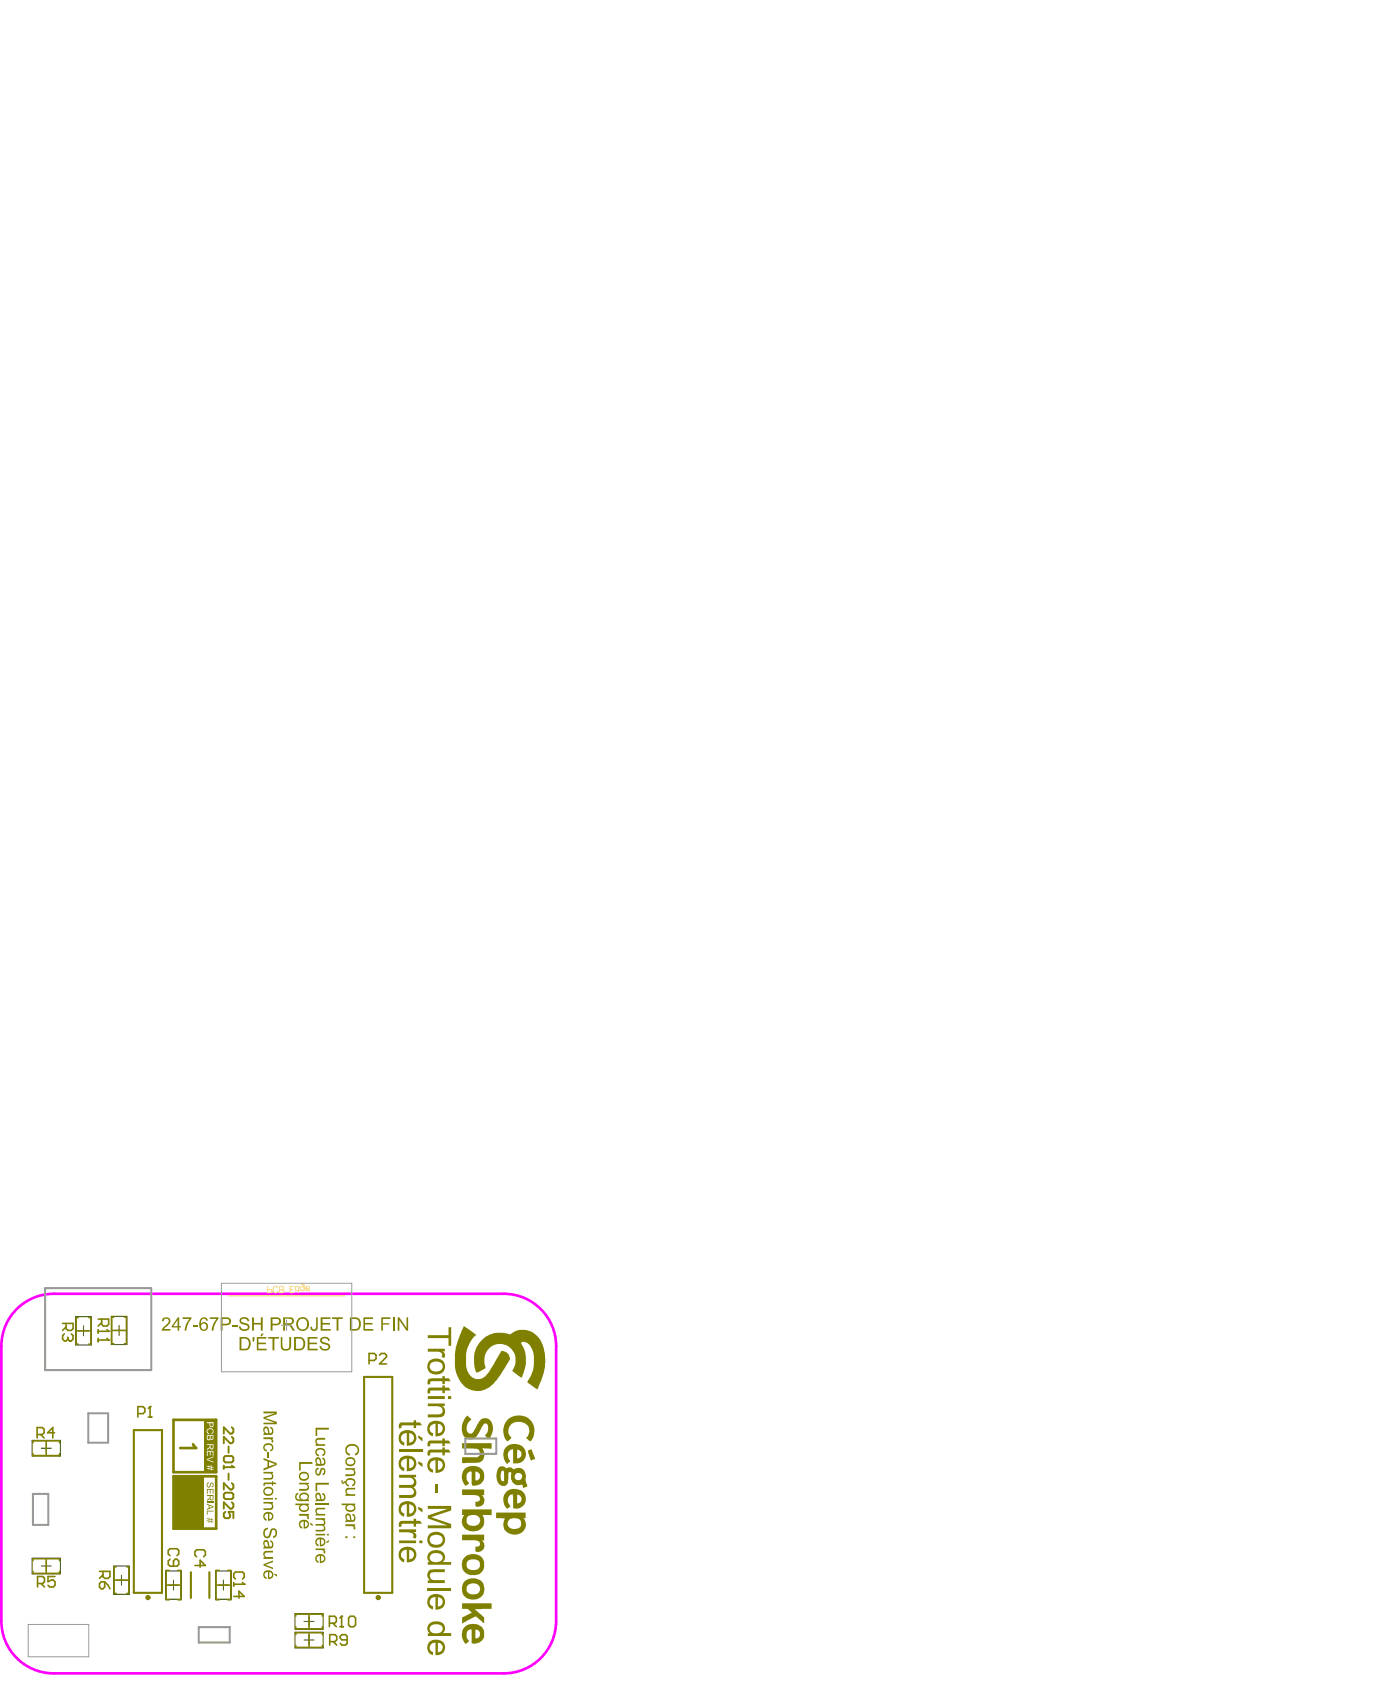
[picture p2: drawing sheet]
<svg xmlns="http://www.w3.org/2000/svg" width="444mm" height="536mm" viewBox="0 0 444 536" stroke-linecap="round" stroke-linejoin="round" font-family="sans-serif">
<path d="M5.8 415.1a16.6 16.6 0 0 1 11.2-4.4h143a16.6 16.6 0 0 1 16.6 16.6v87.3a16.6 16.6 0 0 1-16.6 16.6h-143a16.6 16.6 0 0 1-16.6-16.6v-87.3a16.6 16.6 0 0 1 5.4-12.2z" fill="none" stroke="#f0f" stroke-width=".85"/>
<g fill="none" stroke="#274e13" stroke-width=".33">
<path d="M24.9 422.5h3.2M26.5 420.9v3.2M36.2 422.4h3.2M37.8 420.8v3.1M13.1 459.8h3.2M14.7 458.2v3.1M13.1 497.2h3.2M14.7 495.6v3.1M37 501.6h3.1M38.6 500v3.2M53.5 503.2h3.2M55.1 501.6v3.2"/>
<path d="M69.4 503.2h3.1M70.9 501.6v3.2M96.5 514.8h3.2M98.1 513.2v3.1M98.1 519.1v3.1M96.5 520.7h3.2"/>
</g>
<path d="M24 418h5v9h-5zM35.3 417.9h5v8.9h-5zM10.2 457.3h9v4.9h-9zM10.2 494.7h9v4.9h-9zM36.1 497.1h5v9h-5zM52.6 498.7h5v9h-5zM68.4 498.7h5v9h-5zM93.6 512.3h9v4.9h-9zM93.6 518.2h9v4.9h-9z" fill="none" stroke="#274e13" stroke-width=".32"/>
<path d="M55.1 450.7h13.5v16.7h-13.5zM55.1 468.7h13.5v16.6h-13.5z" fill="none" stroke="#808000" stroke-width=".85"/>
<g fill="none" stroke="#808000" stroke-width=".5">
<path d="M24.8 418.3h-.6v8.4h.6M28.2 418.3h.6v8.4h-.6M36.1 418.1h-.6v8.5h.6M39.5 418.1h.6v8.5h-.6M24.2 422.5h4.6M35.5 422.4h4.6M10.5 458.1v-.7h8.4v.7M14.7 457.4v4.7M10.5 461.4v.7h8.4v-.7M10.5 495.5v-.7h8.4v.7M10.5 498.8v.7h8.4v-.7M14.7 494.8v4.7"/>
<path d="M36.9 497.4h-.7v8.4h.7M40.3 497.4h.6v8.4h-.6M53.8 498.5h-1v9.4h1M56.4 498.5h1v9.4h-1M69.6 498.5h-1v9.4h1M72.3 498.5h1v9.4h-1M36.2 501.6h4.7M52.8 503.2h4.6M68.6 503.2h4.7M93.9 513.1v-.7h8.4v.7M93.9 516.4v.7h8.4v-.7M93.9 519v-.7h8.4v.7"/>
<path d="M98.1 512.4v4.7M98.1 518.3v4.7M93.9 522.3v.7h8.4v-.7"/>
</g>
<path d="M115.6 437.1h8.9v68.6h-8.9zM42.5 454h8.9v51.7h-8.9zM60.6 499.1v8.2M66.5 499.1v8.2" fill="none" stroke="#808000" stroke-width=".67"/>
<g fill="#808000">
<path d="M55.1 468.7h9.8v16.7h-9.8z" fill-rule="evenodd"/>
<path d="M64.9 450.7h3.7v16.7h-3.7z" fill-rule="evenodd"/>
</g>
<g fill="#808000">
<path d="M135.8 423.9h6.6v-2.6h.9v5.9h-.9v-2.4h-6.6z"/>
<path d="M135.8 428.2h5.4v.8h-.8a1.35 1.35 0 0 1 .7 2.1l-.9-.3a1.13 1.13 0 0 0 0-1.4 1.13 1.13 0 0 0-1.3-.3h-3.1z"/>
<path d="M136.1 437.8l1-.3h3.4v-.6h.7v.6h1.3l.6 1h-1.9v.9h-.7v-.9h-3.4l-.5 .2v.7l-.8 .2-.1-1.1z"/>
<path d="M136.1 440.7l4.4-.2v-.7h.7v.7h1.3l.6 .9h-1.9v.9h-.7v-.9h-3.2a.58 .58 0 0 0-.7 .1 .58 .58 0 0 0 0 .8l-.8 .1-.1-.2v-.9z"/>
<path d="M135.8 445.6h5.4v.7h-.7a1.98 1.98 0 0 1 .8 2.4 1.98 1.98 0 0 1-2.2 1.3h-3.3v-1h3.4a1.27 1.27 0 0 0 1.3-1.3 1.27 1.27 0 0 0-1.4-1.2l-3.3-.1z"/>
<path d="M136.2 457.4l4.3-.1v-.7h.7v.7h1.3l.6 .9h-1.9v.9h-.7v-.9h-3.7l-.2 .9-.8 .1v-.1a1.53 1.53 0 0 1 .4-1.7z"/>
<path d="M136.1 460.3l4.4-.1v-.7h.7v.7h1.3l.6 .9h-1.9v.9h-.7v-.9h-3.2a.62 .62 0 0 0-.7 .2 .62 .62 0 0 0 0 .7l-.8 .1-.1-.2v-.9z"/>
<path d="M138 471.2h.9v2.8h-.9z"/>
<path d="M135.8 478.1h7.5v1.4l-6.5 2.1 6.5 2.2v1.4h-7.5v-1h6.3l-6.3-2.2v-.9l6.4-2.1h-6.4z"/>
<path d="M136.2 498.6l1.4-.4h3.6v.9h-3a1.32 1.32 0 0 0-1.8 1.2 1.32 1.32 0 0 0 1.6 1.3h3.2v1h-5.4v-.9h.7a2.18 2.18 0 0 1-.3-3.1z"/>
<path d="M135.8 504h7.5v.9h-7.5z"/>
<path d="M127 451.6h4.3v-.7h.8v.7h1.3l.6 .9h-1.9v.8h-.8v-.8h-3.3a.42 .42 0 0 0-.5 .1 .42 .42 0 0 0 0 .5v.2l-.8 .2v-.2a1.53 1.53 0 0 1 .3-1.7z"/>
<path d="M126.7 460.1h7.4v.8h-7.4z"/>
<path d="M126.7 468.2h5.4v.8h-.7a1.87 1.87 0 0 1-.1 3.2 1.8 1.8 0 0 1 .8 2 1.8 1.8 0 0 1-1.7 1.3h-3.7v-.9l4.2-.1a1.24 1.24 0 0 0 .4-1.5 1.24 1.24 0 0 0-1.5-.7h-3.1v-.9h3.5a1.16 1.16 0 0 0 1.2-1.2 1.16 1.16 0 0 0-1.4-1.1h-3.3z"/>
<path d="M127 483.1l.5-.3h3.8v-.7h.8v.7h1.3l.6 .9h-1.9v1h-.8v-1h-3.1a.62 .62 0 0 0-.7 .2 .62 .62 0 0 0 0 .8h-.8l-.1-.2v-.9z"/>
<path d="M126.7 485.5h5.4v.8h-.8a1.29 1.29 0 0 1 .6 2.2l-.8-.4a1.04 1.04 0 0 0 0-1.2 1.04 1.04 0 0 0-1.2-.4l-3.2-.1z"/>
<path d="M83.7 448.1h4.2v.8l-3.7 1.3 3.7 1.2v.7h-4.2v-.5h3.5l-3.5-1.2v-.5l3.6-1.2h-3.6z"/>
<path d="M83.7 456.3h3v.5h-.4a.69 .69 0 0 1 .3 1.2l-.4-.2a.69 .69 0 0 0-.1-.8 .69 .69 0 0 0-.8-.1h-1.6z"/>
<path d="M83.8 458.7l.3-.2a1.56 1.56 0 0 1 2.1-.1 1.56 1.56 0 0 1 .2 2.1l-.6 .3v-.5a.85 .85 0 0 0 .4-1.2 .85 .85 0 0 0-1.2-.4 .82 .82 0 0 0-1 .7 .82 .82 0 0 0 .8 .9l-.1 .5a1.4 1.4 0 0 1-.9-2.1z"/>
<path d="M84.9 461.1h.5v1.6h-.5z"/>
<path d="M83.7 467.3h3v.4h-.4l.4 .6a1 1 0 0 1-.1 1.1 1 1 0 0 1-1.1 .3h-1.8v-.5h1.9a.74 .74 0 0 0 .7-.9 .74 .74 0 0 0-1-.5h-1.6z"/>
<path d="M83.9 470.6h2.5v-.4h.3v.4h.8l.3 .5h-1.1v.6h-.3v-.6h-2.2l-.1 .6h-.4v-.8z"/>
<path d="M83.7 476.8h3v.5l-.3 .1a1.08 1.08 0 0 1 .3 1.3 1.08 1.08 0 0 1-1.2 .6h-1.8v-.5h1.8a.78 .78 0 0 0 .9-.8 .78 .78 0 0 0-1.1-.7h-1.6z"/>
<path d="M84.2 485.2l.8-.2 .1 .5a1.19 1.19 0 0 0-1 1 1.19 1.19 0 0 0 .7 1.3l.5-.2 .4-1.2a1.18 1.18 0 0 1 1.3-1.2 1.18 1.18 0 0 1 1 1.6 1.31 1.31 0 0 1-1.3 1.4v-.5a1.07 1.07 0 0 0 .8-1 1.07 1.07 0 0 0-.7-1l-.4 .2-.3 1.1a1.32 1.32 0 0 1-1.6 1.3 1.32 1.32 0 0 1-.9-1.9z"/>
<path d="M83.9 492.5l2.8-.2v.5h-1.7a.77 .77 0 0 0-1 .8 .77 .77 0 0 0 1.1 .7h1.6v.6h-3v-.5l.3-.1a1.23 1.23 0 0 1-.1-1.8z"/>
<path d="M83.7 496.6l3-1.2v.5l-2.5 .8 2.5 1v.5l-3-1.2z"/>
<path d="M110.1 459l1.2-.5a1.93 1.93 0 0 1 2.5 1 1.93 1.93 0 0 1-1 2.5l-.2-.5a1.37 1.37 0 0 0 .8-1.8 1.37 1.37 0 0 0-1.8-.7 1.33 1.33 0 0 0-1.5 1.1 1.33 1.33 0 0 0 1.1 1.5l-.2 .5-.2-.1a1.89 1.89 0 0 1-.7-3z"/>
<path d="M109.7 466.1h3.1v.4h-.4l.1 .3a1.08 1.08 0 0 1 .3 1.2 1.08 1.08 0 0 1-1.2 .6h-1.9v-.6h1.9a.74 .74 0 0 0 .7-.8 .74 .74 0 0 0-1-.6h-1.6z"/>
<path d="M110 472.5l2.8-.2v.5h-1.7a.79 .79 0 0 0-1 .8 .79 .79 0 0 0 1 .8h1.7v.5h-3.1v-.5h.5l-.5-.7v-.7z"/>
<path d="M109.7 483.9h3.1v.5h-.4a.84 .84 0 0 1 .3 1.2l-.5-.2a.64 .64 0 0 0-.1-.8 .64 .64 0 0 0-.8-.1h-1.6z"/>
<path d="M136.8 432.7a1.73 1.73 0 0 0 0 2.1 1.73 1.73 0 0 0 1.9 .6 1.6 1.6 0 0 0 1.7-.9 1.6 1.6 0 0 0-.5-1.9l-.3-.1a2.82 2.82 0 0 0-2.8 .2zM136.5 431.9a2.9 2.9 0 0 1 3.2-.5 2.9 2.9 0 0 1 1.6 2.8 2.9 2.9 0 0 1-2.9 2.2 2.9 2.9 0 0 1-2.7-2.3l.1-1.2z"/>
<path d="M142.2 443.2h1.1v.9h-1.1zM135.8 443.2h5.4v.9h-5.4z"/>
<path d="M139 452v3a1.52 1.52 0 0 0 1.6-1.5 1.52 1.52 0 0 0-1.6-1.5zM136.4 451.6h.2a2.89 2.89 0 0 1 3.1-.4 2.89 2.89 0 0 1 1.6 2.7 2.58 2.58 0 0 1-3 2v-3.9a1.57 1.57 0 0 0-1.8 1.2 1.57 1.57 0 0 0 1 1.8l-.1 .9a2.57 2.57 0 0 1-1-4.3z"/>
<path d="M139 463.6v3a1.48 1.48 0 0 0 1.6-1.5 1.48 1.48 0 0 0-1.6-1.5zM136.7 463a3.4 3.4 0 0 1 4.4 .9 2.61 2.61 0 0 1-2.8 3.7v-4.1a1.57 1.57 0 0 0-1.9 1.2 1.57 1.57 0 0 0 1.1 1.9l-.2 .9a2.56 2.56 0 0 1-.6-4.5z"/>
<path d="M136.9 487.7a1.74 1.74 0 0 0 0 2.2 1.74 1.74 0 0 0 2.2 .4 1.53 1.53 0 0 0 1.5-1.6 1.53 1.53 0 0 0-1.7-1.4h-1zM136.5 486.9h.1a2.98 2.98 0 0 1 4.7 1.6 2.84 2.84 0 0 1-2.4 2.9 2.84 2.84 0 0 1-3.2-2.1 2.49 2.49 0 0 1 .8-2.4z"/>
<path d="M136.4 492.8l.2-.2a3.2 3.2 0 0 1 4.6 1.1 2.2 2.2 0 0 1-.7 2.2h2.8v.8h-7.5v-.8h.7a1.95 1.95 0 0 1-.1-3.1zM136.9 493.4a1.42 1.42 0 0 0-.3 1.7 1.42 1.42 0 0 0 1.4 .8 1.88 1.88 0 0 0 2.5-1.7 2.51 2.51 0 0 0-3.6-.8z"/>
<path d="M139 507v3.1a1.52 1.52 0 0 0 1.6-1.5 1.52 1.52 0 0 0-1.6-1.6zM136.5 506.6l.2-.1a2.91 2.91 0 0 1 4.6 2.3 2.65 2.65 0 0 1-3 2.2v-4.1a1.57 1.57 0 0 0-1.8 1.2 1.57 1.57 0 0 0 1 1.9l-.1 1a2.6 2.6 0 0 1-.9-4.4z"/>
<path d="M136.2 515.5a3.4 3.4 0 0 1 5 .7 1.95 1.95 0 0 1-.7 2.2h2.8v1h-7.5v-.9h.6a2.15 2.15 0 0 1-.2-3zM137 516a1.53 1.53 0 0 0-.2 1.9 1.53 1.53 0 0 0 1.8 .6 1.47 1.47 0 0 0 1.8-.7 1.47 1.47 0 0 0-.5-1.9l-.4-.1a3.4 3.4 0 0 0-2.5 .2z"/>
<path d="M139 521.5v3a1.52 1.52 0 0 0 1.5-1.5 1.52 1.52 0 0 0-1.5-1.5zM136.2 521.3l.2-.1a3.1 3.1 0 0 1 4.8 1 2.56 2.56 0 0 1-2.9 3.2v-3.9a1.57 1.57 0 0 0-1.8 1.1 1.57 1.57 0 0 0 1 1.9l-.1 .9a2.56 2.56 0 0 1-1.2-4.1z"/>
<path d="M132.8 455.7l1.3 .8v1.1l-1.3-1.1zM129.9 454.9v3.1a1.52 1.52 0 0 0 1.5-1.5 1.52 1.52 0 0 0-1.5-1.6zM127.1 454.8l.2-.1a3.1 3.1 0 0 1 4.8 1 2.56 2.56 0 0 1-2.9 3.2v-4a1.57 1.57 0 0 0-1.8 1.2 1.57 1.57 0 0 0 1 1.9l-.1 .9a2.57 2.57 0 0 1-1.2-4.1z"/>
<path d="M132.8 463.9l1.3 .7v1.1l-1.3-1.1zM129.9 463v3.1a1.52 1.52 0 0 0 1.5-1.5 1.52 1.52 0 0 0-1.5-1.6zM127.1 462.9l.2-.1a3.2 3.2 0 0 1 4.7 .8 2.53 2.53 0 0 1-2.8 3.4v-4a1.57 1.57 0 0 0-1.8 1.2 1.57 1.57 0 0 0 1 1.9l-.1 .9a2.56 2.56 0 0 1-1.2-4.1z"/>
<path d="M132.8 478.3l1.3 .7v1.2l-1.3-1.1zM129.9 477.6v2.9a1.48 1.48 0 0 0 1.5-1.5 1.48 1.48 0 0 0-1.5-1.4zM127.5 477.1a3.2 3.2 0 0 1 4.4 .7 2.61 2.61 0 0 1-2.7 3.7v-4a1.57 1.57 0 0 0-1.8 1.2 1.57 1.57 0 0 0 1 1.8l-.1 1a2.6 2.6 0 0 1-.8-4.4z"/>
<path d="M133.1 489h1v.9h-1zM126.7 489h5.4v.9h-5.4z"/>
<path d="M129.9 492v3a1.52 1.52 0 0 0 1.5-1.5 1.52 1.52 0 0 0-1.5-1.5zM127.4 491.6h.1a2.91 2.91 0 0 1 4.7 2.1 2.52 2.52 0 0 1-3 2.3v-4a1.57 1.57 0 0 0-1.9 1.2 1.57 1.57 0 0 0 1.1 1.8l-.1 1a2.66 2.66 0 0 1-.9-4.4z"/>
<path d="M84.2 453.5l-.1 .2a.85 .85 0 0 0 .1 1 .85 .85 0 0 0 1 .2l-.2-.5a.7 .7 0 0 0-.1-.7 .7 .7 0 0 0-.7-.2zM83.8 453.1a1.06 1.06 0 0 1 1.2 0 1.06 1.06 0 0 1 .4 1.2l.1 .1a.44 .44 0 0 0 .4 .6 .44 .44 0 0 0 .5-.5l-.1-.8-.5-.3v-.5a1.4 1.4 0 0 1 1 1.3 1.4 1.4 0 0 1-.9 1.3l-2.2 .2v-.6l.3-.1-.1-.1a1.44 1.44 0 0 1-.1-1.8z"/>
<path d="M85.4 464.1v1.4l2.1-.7zM83.7 462.9l4.2 1.6v.6l-4.2 1.7v-.6l1.2-.5v-1.8l-1.2-.4z"/>
<path d="M84.4 472.7a1.02 1.02 0 0 0-.1 1.4 1.02 1.02 0 0 0 1.4 .2 .95 .95 0 0 0 .5-1.3 .95 .95 0 0 0-1.4-.4zM84 472.3l.8-.3 .9 .1a1.47 1.47 0 0 1 1 2 1.47 1.47 0 0 1-2.1 .7 1.45 1.45 0 0 1-.6-2.5z"/>
<path d="M87.3 475.5h.6v.5h-.6zM83.7 475.5h3v.5h-3z"/>
<path d="M85.5 480.5v1.7a.84 .84 0 0 0 .9-.8 .84 .84 0 0 0-.9-.9zM84.1 480.3l.9-.4 .6 .1a1.42 1.42 0 0 1 1.2 1.7 1.42 1.42 0 0 1-1.7 1.1v-2.3a.87 .87 0 0 0-1.1 .6 .87 .87 0 0 0 .7 1.1l-.1 .6a1.52 1.52 0 0 1-.5-2.5z"/>
<path d="M84.1 489.6a.86 .86 0 0 0 0 1 .86 .86 0 0 0 1.1 .2l-.1-.1a.85 .85 0 0 0-.9-1.2zM83.8 489.1a1.04 1.04 0 0 1 1.3 0 1.04 1.04 0 0 1 .3 1.2 .51 .51 0 0 0 .6 .7 .51 .51 0 0 0 .4-.8l-.1-.5-.5-.2v-.5l.7 .3 .3 .8a1.08 1.08 0 0 1-.1 1.1 1.08 1.08 0 0 1-1.1 .4l-1.9 .2v-.6l.3-.1-.1-.2a1.44 1.44 0 0 1-.1-1.8z"/>
<path d="M87.1 499.5l.9 .4v.6l-.9-.6zM85.5 499v1.8a.89 .89 0 0 0 .9-.9 .89 .89 0 0 0-.9-.9zM84.1 498.8l.6-.3 1.1 .1a1.39 1.39 0 0 1 .9 1.7 1.39 1.39 0 0 1-1.6 1v-2.3a.92 .92 0 0 0-1 .7 .92 .92 0 0 0 .6 1.1l-.1 .5a1.49 1.49 0 0 1-.5-2.5z"/>
<path d="M110.4 463.3a1.08 1.08 0 0 0 .1 1.5 1.08 1.08 0 0 0 1.5-.1 1.03 1.03 0 0 0 .1-1.3 1.03 1.03 0 0 0-1.3-.3zM110.1 462.9l.8-.3a1.49 1.49 0 0 1 2 1.5 1.49 1.49 0 0 1-2.1 1.3 1.49 1.49 0 0 1-.7-2.5z"/>
<path d="M110.1 469.5h.1a1.54 1.54 0 0 1 2 0 1.54 1.54 0 0 1 .3 2l-.7 .3v-.5a.82 .82 0 0 0 .5-1.1 .82 .82 0 0 0-1.1-.4 .83 .83 0 0 0-1.1 .6 .83 .83 0 0 0 .7 1v.5a1.14 1.14 0 0 1-1.1-1.2v-.5zM108.4 469.9h.4l.1 .7h.2v-.5l.6 .2v.4l-.3-.1a.47 .47 0 0 1-.5 .5 .47 .47 0 0 1-.4-.5z"/>
<path d="M108.5 477.3h4.3v.5h-.4l.1 .1a1.41 1.41 0 0 1-.1 1.7 1.41 1.41 0 0 1-1.7 .3 1.25 1.25 0 0 1-.7-2.1h-1.5zM110.2 478.2a1.15 1.15 0 0 0 .7 1.3 1.15 1.15 0 0 0 1.5-.7 1.09 1.09 0 0 0-.7-1 1.09 1.09 0 0 0-1.2 .2z"/>
<path d="M110.2 481a.95 .95 0 0 0 0 1.2 .95 .95 0 0 0 1.1 .3l-.2-.3a.85 .85 0 0 0-.9-1.2zM110 480.6a.98 .98 0 0 1 1.1 .1 .98 .98 0 0 1 .3 1l.1 .2a.47 .47 0 0 0 .2 .7 .47 .47 0 0 0 .7-.5v-.5l-.6-.6 .1-.5a1.33 1.33 0 0 1 1 1.4 1.33 1.33 0 0 1-1.2 1.2l-2 .2v-.6l.4-.1-.4-.6v-.9z"/>
<path d="M112.2 487.7h.6v.6h-.6zM109.7 487.7h.6v.6h-.6z"/>
</g>
<g fill="#fff">
<path d="M65.9 453.7l.4-.3a1.02 1.02 0 0 1 1.4 .5 1.02 1.02 0 0 1-.5 1.4l-.1-.4a.61 .61 0 0 0 .4-.6 .61 .61 0 0 0-.6-.5 .69 .69 0 0 0-1 .3 .69 .69 0 0 0 .5 .9l-.1 .3a.96 .96 0 0 1-.4-1.6z"/>
<path d="M65.7 460.6h2.1v1.5h-.3v-1.3h-.6v1.2h-.3v-1.2h-.7v1.4h-.2z"/>
<path d="M65.7 463.2l2.1-.8v.2l-1.9 .7 1.9 .8v.2l-2.1-.8z"/>
<path d="M66.8 451.8v.5a.39 .39 0 0 0 .3 .5 .39 .39 0 0 0 .4-.4v-.6zM65.7 451.5h2.1v.9a.65 .65 0 0 1-.7 .8 .65 .65 0 0 1-.6-.9v-.5h-.8z"/>
<path d="M66.9 455.9v.8l.5 .1 .1-.9zM65.9 455.9v.6a.36 .36 0 0 0 .4 .5 .36 .36 0 0 0 .3-.5v-.6zM65.7 455.6h2.1v.9a.54 .54 0 0 1-.4 .6 .54 .54 0 0 1-.6-.3 .56 .56 0 0 1-.7 .4 .56 .56 0 0 1-.4-.7z"/>
<path d="M66.9 458.7v.6a.36 .36 0 0 0 .2 .5 .36 .36 0 0 0 .4-.4v-.7zM65.7 458.5h2.1v.9a.6 .6 0 0 1-.5 .8 .6 .6 0 0 1-.7-.6l-.9 .7v-.3l.9-.8v-.5h-.9z"/>
<path d="M65.6 465.3l.7 .1 .1-.2v.3l.5 .1v-.4h.3v.5h.6v.3l-.6-.2v.5l.6 .1v.3l-.6-.2v.3h-.3v-.3l-.5-.2-.1 .5v-.5l-.7-.1v-.2l.7 .1v-.4zM66.4 465.7v.5l.5 .1v-.5z"/>
</g>
<g fill="#808000">
<path d="M51.8 418.5l.9-.3a1.31 1.31 0 0 1 1.4 1 1.31 1.31 0 0 1-.8 1.5l-1.3 1.2h2.1v.5h-2.8l.4-.9 1.1-.9a1.21 1.21 0 0 0 .5-1.8 .88 .88 0 0 0-.9-.1 .88 .88 0 0 0-.5 .8l-.5-.1z"/>
<path d="M58 418.2h2.8v.5l-1.3 2-.3 1.7h-.6l.2-1.3 1.3-2.4h-2.1z"/>
<path d="M61.3 420.7h1.5v.5h-1.5z"/>
<path d="M66.6 418.2h2.8v.5l-1.2 1.8-.4 1.9h-.6l.1-.8 .5-1.5 .9-1.4h-2.1z"/>
<path d="M73.8 420.7h1.6v.5h-1.6z"/>
<path d="M76.4 418.5l.6-.3a1.48 1.48 0 0 1 2.1 1.2l-.5 .1a1.04 1.04 0 0 0-1-.9 1.04 1.04 0 0 0-1 .8l.4 .4 .9 .3a1.25 1.25 0 0 1 1.4 1.3 1.25 1.25 0 0 1-1.6 1.1 1.55 1.55 0 0 1-1.8-1.4h.5a1.22 1.22 0 0 0 1 .9 1.22 1.22 0 0 0 1.3-.7l-.1-.4-1.2-.4a1.2 1.2 0 0 1-1.2-.7 1.2 1.2 0 0 1 .2-1.3z"/>
<path d="M80 418.2h.6v1.8h2.2v-1.8h.6v4.2h-.6v-1.9h-2.2v1.9h-.6z"/>
<path d="M100.4 418.2h.5v2.9a1.2 1.2 0 0 1-1.1 1.4 1.2 1.2 0 0 1-1.3-1.3h.6a.65 .65 0 0 0 .7 .8 .65 .65 0 0 0 .6-.8z"/>
<path d="M101.8 418.2h3.1v.5h-2.5v1.3h2.4v.5h-2.4v1.4h2.6v.5h-3.2z"/>
<path d="M105.4 418.2h3.4v.5h-1.3v3.7h-.6v-3.7h-1.5z"/>
<path d="M115.4 418.2h3v.5h-2.5v1.3h2.4v.5h-2.4v1.4h2.6v.5h-3.1z"/>
<path d="M121.1 418.2h2.8v.5h-2.3v1.4h2v.4h-2v1.9h-.5z"/>
<path d="M124.7 418.2h.6v4.2h-.6z"/>
<path d="M126.3 418.2h.5l2.3 3.4v-3.4h.5v4.2h-.5l-2.3-3.3v3.3h-.5z"/>
<path d="M80.2 424.5h.6l-.2 1.5h-.3z"/>
<path d="M85.2 424.5h3.4v.5h-1.5v3.7h-.6v-3.7h-1.3z"/>
<path d="M89.1 424.5h.5v2.4a1.11 1.11 0 0 0 1 1.4 1.11 1.11 0 0 0 1.2-1.1v-2.7h.6v2.4a1.67 1.67 0 0 1-1.2 1.8 1.67 1.67 0 0 1-2-1z"/>
<path d="M97.7 424.5h3.1v.5h-2.5v1.2h2.3v.5h-2.3v1.5h2.6v.5h-3.2z"/>
<path d="M102.1 424.6l.7-.2a1.5 1.5 0 0 1 1.9 1.2l-.5 .1a1.04 1.04 0 0 0-1-.8 1.04 1.04 0 0 0-1.1 .7l.5 .5 1.2 .3a1.24 1.24 0 0 1 1 1.6 1.24 1.24 0 0 1-1.6 .8 1.44 1.44 0 0 1-1.7-1.5h.5a1.25 1.25 0 0 0 1.1 1 1.25 1.25 0 0 0 1.2-.8l-.4-.5-1.2-.4a1.11 1.11 0 0 1-1.1-.7 1.11 1.11 0 0 1 .5-1.3z"/>
<path d="M100.2 453.2h4.2v.6h-3.7v2.1h-.5z"/>
<path d="M100.4 456.7l.6-.2h2.2v.5h-1.6a.77 .77 0 0 0-1.1 .8 .77 .77 0 0 0 1.1 .7h1.6v.5h-3v-.5h.3a1.34 1.34 0 0 1-.1-1.8z"/>
<path d="M100.5 460h.1a1.52 1.52 0 0 1 2.2 0 1.52 1.52 0 0 1 0 2.1l-.5 .2v-.5a.91 .91 0 0 0 .4-1.2 .91 .91 0 0 0-1.2-.4 .85 .85 0 0 0-1 .7 .85 .85 0 0 0 .8 1l-.1 .5a1.37 1.37 0 0 1-1.1-1 1.37 1.37 0 0 1 .4-1.4z"/>
<path d="M100.5 466.1l.6-.2 .1 .5a.72 .72 0 0 0-.7 .7 .72 .72 0 0 0 .7 .8l.4-.8a.93 .93 0 0 1 1-1.1 .93 .93 0 0 1 .7 1.3l-.4 .9-.4 .2-.1-.6a.6 .6 0 0 0 .5-.7 .6 .6 0 0 0-.7-.5l-.2 .9a.97 .97 0 0 1-1.2 .9 .97 .97 0 0 1-.7-1.3v-.4z"/>
<path d="M100.2 470.7h4.2v.6h-3.7v2.1h-.5z"/>
<path d="M100.2 477.3h4.2v.5h-4.2z"/>
<path d="M100.4 478.9l.4-.2h2.4v.5h-1.7a.77 .77 0 0 0-1 .8 .77 .77 0 0 0 1.1 .6h1.6v.5h-3v-.4l.3-.1a1.22 1.22 0 0 1-.1-1.7z"/>
<path d="M100.2 482h3v.5h-.3a1.07 1.07 0 0 1-.1 1.7 1.04 1.04 0 0 1 .5 1.2 1.04 1.04 0 0 1-1 .8h-2.1v-.5h1.9a.65 .65 0 0 0 .7-.6 .65 .65 0 0 0-.4-.7l-2.2-.1v-.5h1.9a.64 .64 0 0 0 .8-.6 .64 .64 0 0 0-.8-.7h-1.9z"/>
<path d="M100.2 491.6h3v.4h-.4a.79 .79 0 0 1 .4 1.2l-.6-.2a.64 .64 0 0 0 0-.8 .64 .64 0 0 0-.8-.1h-1.6z"/>
<path d="M95 464.1h4.2v.6h-3.7v2.1h-.5z"/>
<path d="M95 470.7h3.1v.4l-.5 .1a1.09 1.09 0 0 1 .5 1.4 1.09 1.09 0 0 1-1.3 .7h-1.8v-.6h1.8a.75 .75 0 0 0 .9-.9 .75 .75 0 0 0-1-.6h-1.7z"/>
<path d="M95 480.6h3.1v.5h-.4a.72 .72 0 0 1 .2 1.2l-.4-.2a.72 .72 0 0 0-.2-.7 .72 .72 0 0 0-.7-.2h-1.6z"/>
<path d="M167.6 460.6l1.1-.5 1 2.4a.53 .53 0 0 1 .1 .6 .53 .53 0 0 1-.6 .3l-.7 .2zM153 425.4l1.4-1.2 2.5-1 2.7-.1 1.5 .3a2 2 0 0 0 2.2-.6l2-.6a7.2 7.2 0 0 1 7.5 6.6l.3 2.5-.1 3-1 3.7-1.4 3.1-3.2-2.4 1.1-1.7 .8-2.4 .2-4a5.2 5.2 0 0 0-2.7-4.5l-.3-.1a.67 .67 0 0 0-1 .2 .67 .67 0 0 0 .4 1l.9 2.2 .2 3.7-1.2 3.9a.32 .32 0 0 1-.2 .4 .32 .32 0 0 1-.4-.2l-2.6-2 1-2 .1-2.2-.5-1.6-1-1.2a5 5 0 0 0-6.3-.7 5 5 0 0 0-1.8 6.2v.7l-2.1 1.1a.64 .64 0 0 1-.8 .2 .64 .64 0 0 1-.3-.8l-.4-1.9 .1-3.2 .8-2.2zM161.4 450.5l1.7-.9a4.8 4.8 0 0 1 6.5 5.4l-.2 1-.7 1.4a1.31 1.31 0 0 1-1.6-1l.3-.2a3 3 0 0 0 .1-3.6 3 3 0 0 0-3.3-1.2 2.92 2.92 0 0 0-2.7 2 2.92 2.92 0 0 0 .9 3.1l-.6 .5a.69 .69 0 0 1-.8 .5 .69 .69 0 0 1-.5-.7l-.5-.9a5.1 5.1 0 0 1 1.4-5.4zM158.7 465.6a1.84 1.84 0 0 1 2 .6l.1-.1a1.91 1.91 0 0 1 2.4 .3h.1a2.37 2.37 0 0 1 2.5-.1 2.37 2.37 0 0 1 1.2 2.3l-.1 1.5 .5 1.8-1.1 .4-.3-.4a.42 .42 0 0 0-.1-.5 .42 .42 0 0 0-.4-.1 2.51 2.51 0 0 1-2.7-.6 2.51 2.51 0 0 1-.5-2.7 .51 .51 0 0 0-.5-.7 .51 .51 0 0 0-.4 .8l-.1 2a1.69 1.69 0 0 1-1.6 1.6 1.69 1.69 0 0 1-1.8-1.5v-.2a4.9 4.9 0 0 1 .7-4.3zM157.5 480.2h9.4v1.8h-.7l.7 1.3a3.3 3.3 0 0 1-3.7 3.9l-.5-.1a3.2 3.2 0 0 1-2.4-5.1h-2.8zM164.4 474.4l-.2 2.2a.56 .56 0 0 0 .4 .7 .56 .56 0 0 0 .7-.5 1.49 1.49 0 0 0-.9-2.4zM164.4 460.2l-.2 2.8a1.4 1.4 0 0 0 1.4-1.4 1.4 1.4 0 0 0-1.2-1.4zM163.4 468.7a1.2 1.2 0 0 0 2.4 0 1.2 1.2 0 0 0-2.4 0zM161.7 482.4a1.79 1.79 0 0 0-.2 2.3 1.79 1.79 0 0 0 2.2 .6 1.72 1.72 0 0 0 1.7-1.9 1.72 1.72 0 0 0-2.1-1.4zM160.6 459.5a3.9 3.9 0 0 1 6.2 1l.1 .6a2.93 2.93 0 0 1-2.5 3.5h-1.5v-4.5a2.15 2.15 0 0 0-1.7 1.6 2.15 2.15 0 0 0 .8 2.2l-.5 .5a.55 .55 0 0 1-.7 .2 .55 .55 0 0 1-.3-.5l-.5-1a3.6 3.6 0 0 1 .1-2.8zM160.7 473.6a4.2 4.2 0 0 1 5.1-.2 3 3 0 0 1 .9 3.9 3 3 0 0 1-3.8 1.4l-.1-4.2a1.43 1.43 0 0 0-1.6 1.8l.3 1a.85 .85 0 0 1 .4 1 .85 .85 0 0 1-.8 .6h-.1a3.4 3.4 0 0 1-1.1-2.3l-.1-.8a3 3 0 0 1 .9-2.2zM159.4 466.9a3 3 0 0 0 .1 3.3h.5v-2.9l-.1-.4zM148.4 449.4l.8 .7a.42 .42 0 0 1 .4 .3 .42 .42 0 0 1-.2 .5l-.2 .1a2.98 2.98 0 0 0-1.1 2.2v.5a1.24 1.24 0 0 0 1.1 1.4 1.24 1.24 0 0 0 1.4-1l.9-1.9a3.1 3.1 0 0 1 2-1.9 2.72 2.72 0 0 1 3 3.3l-.2 1.1a2.68 2.68 0 0 1-1.2 2l-.3-.2a.78 .78 0 0 1-.6-.5 .78 .78 0 0 1 .2-.8l.2-.3a2.64 2.64 0 0 0-.1-2.9 1.28 1.28 0 0 0-1.5 1.2l-.6 1.1a3.7 3.7 0 0 1-3.1 2.7 2.94 2.94 0 0 1-2.7-3.4l.4-2 .6-1.3zM146.7 472.8h7v1.9l-.7-.1 .5 .6a1.98 1.98 0 0 1-.1 2.4 1.98 1.98 0 0 1-2.4 .6l-.1-1.5a1.08 1.08 0 0 0 1.5-1 1.08 1.08 0 0 0-1.5-1l-4.2-.1zM146.7 487.2h7v1.8l-.7 .1a1.94 1.94 0 0 1 .5 2.6 1.94 1.94 0 0 1-2.5 .7l-.1-1.4a.99 .99 0 0 0 1.4-.4 .99 .99 0 0 0-.5-1.4l-1-.2h-4.1zM151 517.4l-.1 1.9a.62 .62 0 0 0 .4 .8 .62 .62 0 0 0 .8-.5l.2-.2a1.38 1.38 0 0 0-1.3-2zM150.9 467.2v2.3a.49 .49 0 0 0 .4 .5 .49 .49 0 0 0 .6-.3l.4-.4 .1-.9a1.48 1.48 0 0 0-1.5-1.2zM148.7 503.1l-.6 .6v.9a1.84 1.84 0 0 0 2.6 1.5 1.74 1.74 0 0 0 1.7-1.9 1.74 1.74 0 0 0-2-1.6l-.9 .1zM148.6 495.5a1.87 1.87 0 0 0-.1 2.3 1.87 1.87 0 0 0 2.2 .6 1.76 1.76 0 0 0 1.6-2.1 1.76 1.76 0 0 0-2.4-1.3zM148.6 481.4a1.83 1.83 0 0 0-.3 2.2 1.83 1.83 0 0 0 2 .8 1.79 1.79 0 0 0 2.1-1.9 1.79 1.79 0 0 0-2.3-1.6zM147.2 421.1l.4 .1 3.6 2.5-1.5 1.7-1.6 3.4-.1 4.8 .7 2.1a3.5 3.5 0 0 0 3.1 2.1 3.5 3.5 0 0 0 3.2-1.9l3.1-5.2a2.6 2.6 0 0 1 1.5-1.9 2.38 2.38 0 0 1 2.1 1.6 2.38 2.38 0 0 1-.6 2.6l-2.9 4.5a8.7 8.7 0 0 1-6.1 4.1 6.9 6.9 0 0 1-7-5.2l-.7-2.4 .1-5.1 1.2-4.3zM146.7 509h9.4v1.7l-5.4 .1 3 2.7v1.8l-1.6-1.3a1.16 1.16 0 0 0-1.3-.7l-4.1 2.2v-1.5a.87 .87 0 0 1 .9-1l2.2-1-.2-.2a2.34 2.34 0 0 0-2.9-1.1zM146.7 458.1h9.4v1.8l-2.9-.2 .3 .8a2.61 2.61 0 0 1-.1 2.8 2.61 2.61 0 0 1-2.6 1.1l-4.1 .1v-1.9h3a2.56 2.56 0 0 0 2.4-.4l.3-.9a1.56 1.56 0 0 0-2.1-1.5h-3.6zM147.7 501.8l.3-.2a4.1 4.1 0 0 1 5.3 1 3.5 3.5 0 0 1-.3 4.1 3.5 3.5 0 0 1-4.1 .9l-.9-.4a3.6 3.6 0 0 1-.3-5.4zM147.5 516.6l1.2-.9a3.6 3.6 0 0 1 5 2.6 2.68 2.68 0 0 1-1.7 3.2l-1.2 .3-1-.2v-3.6a.59 .59 0 0 0-.4-.8 .59 .59 0 0 0-.7 .4l-.4 .3-.2 .8a2.48 2.48 0 0 0 .8 2.3l-.7 .6a.39 .39 0 0 1-.4 .3 .39 .39 0 0 1-.3-.5l-.7-1.4a4 4 0 0 1 .7-3.4zM147.9 494l.6-.3a3.5 3.5 0 0 1 5.2 2.6v.6a3.2 3.2 0 0 1-4.2 3.1h-.3a3.4 3.4 0 0 1-2.5-2.5 3.4 3.4 0 0 1 1.2-3.5zM147.6 466.3l.6-.6 1.6-.3a3.5 3.5 0 0 1 3.8 2.2v.1a2.97 2.97 0 0 1-.7 3 2.97 2.97 0 0 1-3.1 .7v-3.5a.6 .6 0 0 0-.3-.8 .6 .6 0 0 0-.8 .4 2.34 2.34 0 0 0 .3 3.3l-.5 .4a.67 .67 0 0 1-.8 .4 .67 .67 0 0 1-.5-.7 3.9 3.9 0 0 1 .4-4.6zM146.7 479.2h9.4v1.8l-3-.1 .5 1.1a3.3 3.3 0 0 1-1 3.4 3.3 3.3 0 0 1-3.4 .6 3.1 3.1 0 0 1-1.8-5.1h-.7z"/>
<path d="M56.4 419.1l-1.4 1.9h1.4zM56.5 418.2h.4v2.8h.6v.4h-.6v1h-.5v-1h-1.9v-.4z"/>
<path d="M63.9 418.5h.1a1.26 1.26 0 0 1 2 .7l-.5 .1a.88 .88 0 0 0-1.1-.6 .88 .88 0 0 0-.6 1.1v.4a1.36 1.36 0 0 1 2.3 .6 1.36 1.36 0 0 1-1.6 1.7h-.1a2.42 2.42 0 0 1-.9-3.3zM64 420.5l-.1 .7a.87 .87 0 0 0 1.1 .8 .87 .87 0 0 0 .4-1.3 .83 .83 0 0 0-1.4-.2z"/>
<path d="M70.7 418.7v1.5h1.1a.77 .77 0 0 0 1-.7 .77 .77 0 0 0-.9-.8zM70.1 418.2l2.5 .1a1.3 1.3 0 0 1 .7 1.6 1.3 1.3 0 0 1-1.5 .8h-1.1v1.7h-.6z"/>
<path d="M86.5 418.7v1.5h1.2a.78 .78 0 0 0 .9-.7 .78 .78 0 0 0-.9-.8zM85.9 418.2h2.3a1.3 1.3 0 0 1 1 1.6 1.3 1.3 0 0 1-1.6 .9h-1.1v1.7h-.6z"/>
<path d="M90.5 418.6v1.5h1.3a.75 .75 0 0 0 1-.7 .75 .75 0 0 0-1-.8zM89.9 418.2h2a1.19 1.19 0 0 1 1.5 1 1.19 1.19 0 0 1-1.2 1.4l.4 .2 1.1 1.6h-.8l-1.4-1.8h-1v1.8h-.6z"/>
<path d="M95.3 418.8l-.6 1a1.5 1.5 0 0 0 1.2 2.2 1.5 1.5 0 0 0 1.6-1.9 1.48 1.48 0 0 0-2.2-1.3zM94.6 418.6l.2-.1a2.16 2.16 0 0 1 3.3 1.5 2.16 2.16 0 0 1-2.7 2.4l-.2-.1a2.5 2.5 0 0 1-.6-3.7z"/>
<path d="M111.6 418.7v3.2l1.9-.1 .5-.8v-.9a1.23 1.23 0 0 0-1.5-1.4zM111.1 418.2h1.6a1.92 1.92 0 0 1 1.8 2.8l-.3 .8-.5 .5-2.6 .1z"/>
<path d="M76.6 425v3.2h1.1a1.7 1.7 0 0 0 1.4-1.2 1.7 1.7 0 0 0-.5-1.8l-.5-.2zM76.1 424.5h2a2.36 2.36 0 0 1 .8 3.8l-.6 .4h-2.2z"/>
<path d="M83.1 423.4h.6l-.6 .8h-.5zM81.5 424.5h3.1v.5h-2.5v1.2h2.3v.5h-2.3v1.5h2.6v.5h-3.2z"/>
<path d="M94 425v3.2h.9a1.7 1.7 0 0 0 1.5-1.2 1.7 1.7 0 0 0-.5-1.8l-.5-.2zM93.4 424.5h1.8a2.21 2.21 0 0 1 1.3 3.5l-.1 .1a1.41 1.41 0 0 1-1.5 .6h-1.5z"/>
<path d="M100.6 463.3l-.1 .2a.89 .89 0 0 0 .3 1 .89 .89 0 0 0 .9 .1l-.1-.3a.95 .95 0 0 0-.6-1.2zM100.5 462.7h.1a1.09 1.09 0 0 1 1.2 .3 1.09 1.09 0 0 1 .2 1.1 .52 .52 0 0 0 .6 .6 .52 .52 0 0 0 .3-.8l-.2-.5-.4-.2 .2-.5a1.44 1.44 0 0 1 .1 2.5l-2.4 .2v-.5l.3-.1v-.2a1.43 1.43 0 0 1 0-1.9z"/>
<path d="M100.6 474.5l-.1 .9a.84 .84 0 0 0 1.2 .5l-.1-.3a.84 .84 0 0 0-1-1.1zM100.5 474a1.14 1.14 0 0 1 1.2 .2 1.14 1.14 0 0 1 .3 1.3 .52 .52 0 0 0 .7 .4 .52 .52 0 0 0 .2-.8l-.1-.3-.5-.4 .1-.5a1.33 1.33 0 0 1 1 1.5 1.33 1.33 0 0 1-1.3 1.2l-1.9 .1v-.6l.3-.1v-.1a1.44 1.44 0 0 1 0-1.9z"/>
<path d="M103.8 486.9h.6v.5h-.6zM100.2 486.9h3v.5h-3z"/>
<path d="M103.7 489.5l.7-.6v.7l-.7 .3zM102 488.6v1.8a.89 .89 0 0 0 .9-.9 .89 .89 0 0 0-.9-.9zM100.7 488.3l1.3-.2a1.42 1.42 0 0 1 1.3 1.6 1.42 1.42 0 0 1-1.7 1.2v-2.3a.87 .87 0 0 0-1.1 .7 .87 .87 0 0 0 .6 1v.6a1.5 1.5 0 0 1-.4-2.6z"/>
<path d="M102 493.9v1.7a.85 .85 0 0 0 .9-.8 .85 .85 0 0 0-.9-.9zM100.5 493.7l.7-.3a1.48 1.48 0 0 1 2.1 1.2 1.48 1.48 0 0 1-1.7 1.6v-2.3a.96 .96 0 0 0-1 1.3l.5 .4v.5a1.41 1.41 0 0 1-.6-2.4z"/>
<path d="M95.6 467.9a1.02 1.02 0 0 0 0 1.4 1.02 1.02 0 0 0 1.4 .2 .94 .94 0 0 0 .5-1.4 .94 .94 0 0 0-1.4-.2zM95 468.6a1.55 1.55 0 0 1 3.1 0 1.55 1.55 0 0 1-3.1 0z"/>
<path d="M95.6 474.7a1.06 1.06 0 0 0 .9 1.4 1.06 1.06 0 0 0 1.1-1.3l-.1-.1a1.56 1.56 0 0 0-1.9 0zM94 474.1l.7-.2-.2 .5a.87 .87 0 0 0-.3 1.2 .87 .87 0 0 0 1.2 .4 1.22 1.22 0 0 1-.3-1.3 1.22 1.22 0 0 1 1-.9 1.38 1.38 0 0 1 1.7 .5 1.38 1.38 0 0 1-.1 1.7h.4v.6h-3a1.45 1.45 0 0 1-1.3-.9 1.45 1.45 0 0 1 .2-1.6z"/>
<path d="M93.8 477.3h4.3v.5h-.4a1.37 1.37 0 0 1 0 1.8 1.37 1.37 0 0 1-1.7 .3 1.24 1.24 0 0 1-1-.8 1.24 1.24 0 0 1 .3-1.3h-1.5zM95.6 478a.97 .97 0 0 0 .1 1.2 .97 .97 0 0 0 1.2 .2 .84 .84 0 0 0 .7-1 .84 .84 0 0 0-1.1-.6z"/>
<path d="M98.4 483.5l.9 .3v.7l-.9-.6zM96.8 483v1.7a.89 .89 0 0 0 .9-.8 .89 .89 0 0 0-.9-.9zM95.3 482.8l.8-.3h.8l.8 .3 .3 .6a1.37 1.37 0 0 1-.2 1.4 1.37 1.37 0 0 1-1.4 .4v-2.2a.91 .91 0 0 0-1.1 .7 .91 .91 0 0 0 .7 1l-.1 .5a1.52 1.52 0 0 1-.6-2.4z"/>
</g>
<path d="M61.3 458.5l1 1.2h-5.1" fill="none" stroke="#808000" stroke-width=".85"/>
<g fill="#808000">
<path d="M65.9 470.6h.4v.2a.6 .6 0 0 0-.5 .6 .6 .6 0 0 0 .5 .6l.4-.7a.62 .62 0 0 1 .9-.5 .62 .62 0 0 1 .1 1l-.3 .4h-.2v-.3a.47 .47 0 0 0 .3-.5 .47 .47 0 0 0-.5-.4l-.1 .5a.68 .68 0 0 1-1 .6 .68 .68 0 0 1-.1-1.1z"/>
<path d="M65.7 472.7h2.1v1.5h-.3v-1.3h-.6v1.2h-.3v-1.2h-.7v1.4h-.2z"/>
<path d="M66.9 474.9v.6a.36 .36 0 0 0 .2 .5 .36 .36 0 0 0 .4-.4v-.7zM65.7 474.6h2.1v1a.6 .6 0 0 1-.6 .7 .6 .6 0 0 1-.6-.6l-.9 .8v-.4l.9-.6v-.6h-.9z"/>
</g>
<path d="M65.7 477h2.1" fill="none" stroke="#808000" stroke-width=".34"/>
<g fill="#808000">
<path d="M65.7 479.6h2.1v.2h-1.9v1.1h-.2z"/>
<path d="M66.5 478v.7l1-.4zM65.7 477.4l2.1 .8v.3l-2.1 .8v-.3l.6-.3v-.8l-.6-.3z"/>
<path d="M65.6 482l.7 .1 .1-.2v.2l.6 .2 .2-.4v.4l.6 .2v.1l-.6-.1v.5l.6 .3-.6-.1-.2 .3v-.4h-.6l-.1 .4v-.5l-.7-.1v-.3l.7 .2v-.5l-.7-.1zM66.4 482.4v.4l.6 .2v-.5z"/>
</g>
<path d="M72.6 459.2v2M73.6 453.1l.5 .5v1l-.5 .5h-.5l-2-2v2M73.6 456.1l.5 .6v1l-.5 .5h-.5l-2-2.1v2.1M71.1 465.3v1M71.1 465.8h3M71.6 462.2h2l.5 .5v1l-.5 .5h-2l-.5-.5v-1z" fill="none" stroke="#808000" stroke-width=".6"/>
<circle cx="74.1" cy="465.8" r=".3" fill="#808000"/>
<path d="M71.6 473.9h2l.5 .5v1l-.5 .5h-2l-.5-.5v-1zM71.6 479.9l-.5 .6v1l.5 .5h1l.5-.5v-.5l-.5-1.1h1.5v2.1M72.6 467.8v2M73.6 465.3l.5 .5M73.6 470.8l.5 .5v1.1l-.5 .5h-.5l-2-2.1v2.1M73.6 476.9l.5 .5v1l-.5 .5h-.5l-2-2v2" fill="none" stroke="#808000" stroke-width=".6"/>
<path d="M31.2 418.8h3.3v1.6l-.6 .6h-1.1l-.5-.6v-1.6M32.3 419.9l-1.1 1.1M31.2 422.1v1.1M31.2 422.6h3.3M104.7 521.1h1.7l.5-.5v-1.1l-.5-.6h-1.7v3.4M105.8 521.1l1.1 1.2M110.2 520.6h-1.6l-.6-.6v-.5l.6-.6h1.1l.5 .6v2.2l-.5 .6h-1.1l-.6-.6" fill="none" stroke="#808000" stroke-width=".51"/>
<circle cx="34.5" cy="422.6" r=".25" fill="#808000"/>
<path d="M31.2 424.8v1.2M31.2 425.4h3.3M33.9 422.1l.6 .5" fill="none" stroke="#808000" stroke-width=".51"/>
<circle cx="34.5" cy="425.4" r=".25" fill="#808000"/>
<path d="M33.9 424.8l.6 .6M104.6 515.3h1.6l.6-.5v-1.2l-.6-.5h-1.6v3.3M105.7 515.3l1.1 1.1M107.9 516.4h1.1M108.5 513.1v3.3" fill="none" stroke="#808000" stroke-width=".51"/>
<circle cx="108.5" cy="513.1" r=".25" fill="#808000"/>
<g fill="none" stroke="#808000" stroke-width=".51">
<path d="M19.9 420.1h3.3v1.7l-.6 .6h-1.1l-.5-.6v-1.7M21 421.2l-1.1 1.2M22.6 423.5l.6 .5v1.1l-.6 .6h-.5M11.8 455.4h1.6l.6-.6v-1.1l-.6-.5h-1.6v3.3M12.9 455.4l1.1 1.1M17.3 454.8h-2.2l1.7-1.6v3.3M31.6 498.9h3.3v1.6l-.6 .6h-1.1l-.5-.6v-1.6M32.7 500l-1.1 1.1M11.9 502.7h1.7l.5-.6v-1.1l-.5-.5h-1.7v3.3M13 502.7l1.1 1.1M17.5 500.5h-2.3v1.6l1.1-.5h.6l.6 .5v1.1l-.6 .6h-1.1l-.6-.6M31.6 502.7l.5-.5h1.1v1.6l-.5 .6h-.6l-.5-.6z"/>
<path d="M33.2 502.2l1.1 1.1 .6 1.1M108.5 513.1l-.6 .5M111.2 513.1h1.1l.6 .5v2.3l-.6 .5h-1.1l-.5-.5v-2.3z"/>
</g>
<circle cx="22.1" cy="425.7" r=".25" fill="#808000"/>
<path d="M20.4 423.5l-.5 .5v1.1l.5 .6h.6l.5-.6M21.5 425.1l.6 .6M21.5 424.6v.5M117.2 431.9h1.6l.6-.6v-1.1l-.6-.5h-1.6v3.3M120.5 430.2l.6-.5h1.1l.5 .5v.6l-2.2 2.2h2.2M43.8 448.8h1.6l.6-.6v-1.1l-.6-.5h-1.6v3.3M47.1 449.9h1.1M47.6 446.6v3.3" fill="none" stroke="#808000" stroke-width=".51"/>
<circle cx="47.6" cy="446.6" r=".25" fill="#808000"/>
<path d="M47.6 446.6l-.5 .5M74.2 502.4v1.1M74.2 502.9h3.3M74.8 501.3l-.6-.6v-1.1l.6-.6h2.2l.5 .6v1.1l-.5 .6" fill="none" stroke="#808000" stroke-width=".51"/>
<circle cx="77.5" cy="502.9" r=".25" fill="#808000"/>
<path d="M54 493.9l-.6-.6v-1.1l.6-.5h2.2l.5 .5v1.1l-.5 .6M54 495l-.6 .5v1.1l.6 .6h2.2l.5-.6v-1.1l-.5-.5h-.6l-.5 .5v1.7M61.9 497h3.3l-1.7-1.7v2.2M62.4 494.2l-.5-.5v-1.2l.5-.5h2.3l.5 .5v1.2l-.5 .5M74.2 506.8h3.3l-1.6-1.7v2.3M77 502.4l.5 .5" fill="none" stroke="#808000" stroke-width=".51"/>
<g fill="none" stroke="#808000" stroke-width=".83">
<circle cx="47" cy="507.2" r=".42"/>
<circle cx="120.1" cy="507.2" r=".42"/>
</g>
<path d="M72.4 411.4h37.2" fill="none" stroke="#ffd966" stroke-width=".33"/>
<path d="M84.9 408.4v2l1.3-.2-.1-.8-1.2-.1M88.2 408.9a.75 .75 0 0 0-.9-.5 .75 .75 0 0 0-.6 .7v.5a.75 .75 0 0 0 .6 .8 .75 .75 0 0 0 .9-.5M88.7 408.4l1.3 .2 .1 .5-.5 .3 .5 .4-.2 .5-1.2 .1zM88.7 409.4h.9M92.1 409.4h.8M93.4 408.4h-1.3v2h1.3M94.9 408.7a.65 .65 0 0 0-1-.1 .65 .65 0 0 0 0 .9 .65 .65 0 0 0 1-.1M94.9 408.4v2M95.7 407.8l.8 .1 .1 1.8M96.6 408.7a.65 .65 0 0 0-1-.1 .65 .65 0 0 0 0 .9 .65 .65 0 0 0 1-.1M97.1 409.1h1.2a.58 .58 0 0 1-.6 .7 .58 .58 0 0 1-.6-.7zM98.3 408.7l-.7-.3-.4 .3-.1 .4" fill="none" stroke="#ffd966" stroke-width=".32"/>
<path d="M70.3 407.4h41.4v28.1h-41.4zM91 419v3.4M89.3 420.7h3.4M9 515.7h19.2v10.3h-19.2z" fill="none" stroke="#999" stroke-width=".32"/>
<path d="M14.3 408.9h33.7v26h-33.7zM28 448.7h6.3v9.3h-6.3zM147.7 456.7h9.9v4.8h-9.9zM10.5 474.3h4.8v9.8h-4.8zM63.1 516.5h9.8v4.9h-9.8z" fill="none" stroke="#999" stroke-width=".67"/>
</svg>
